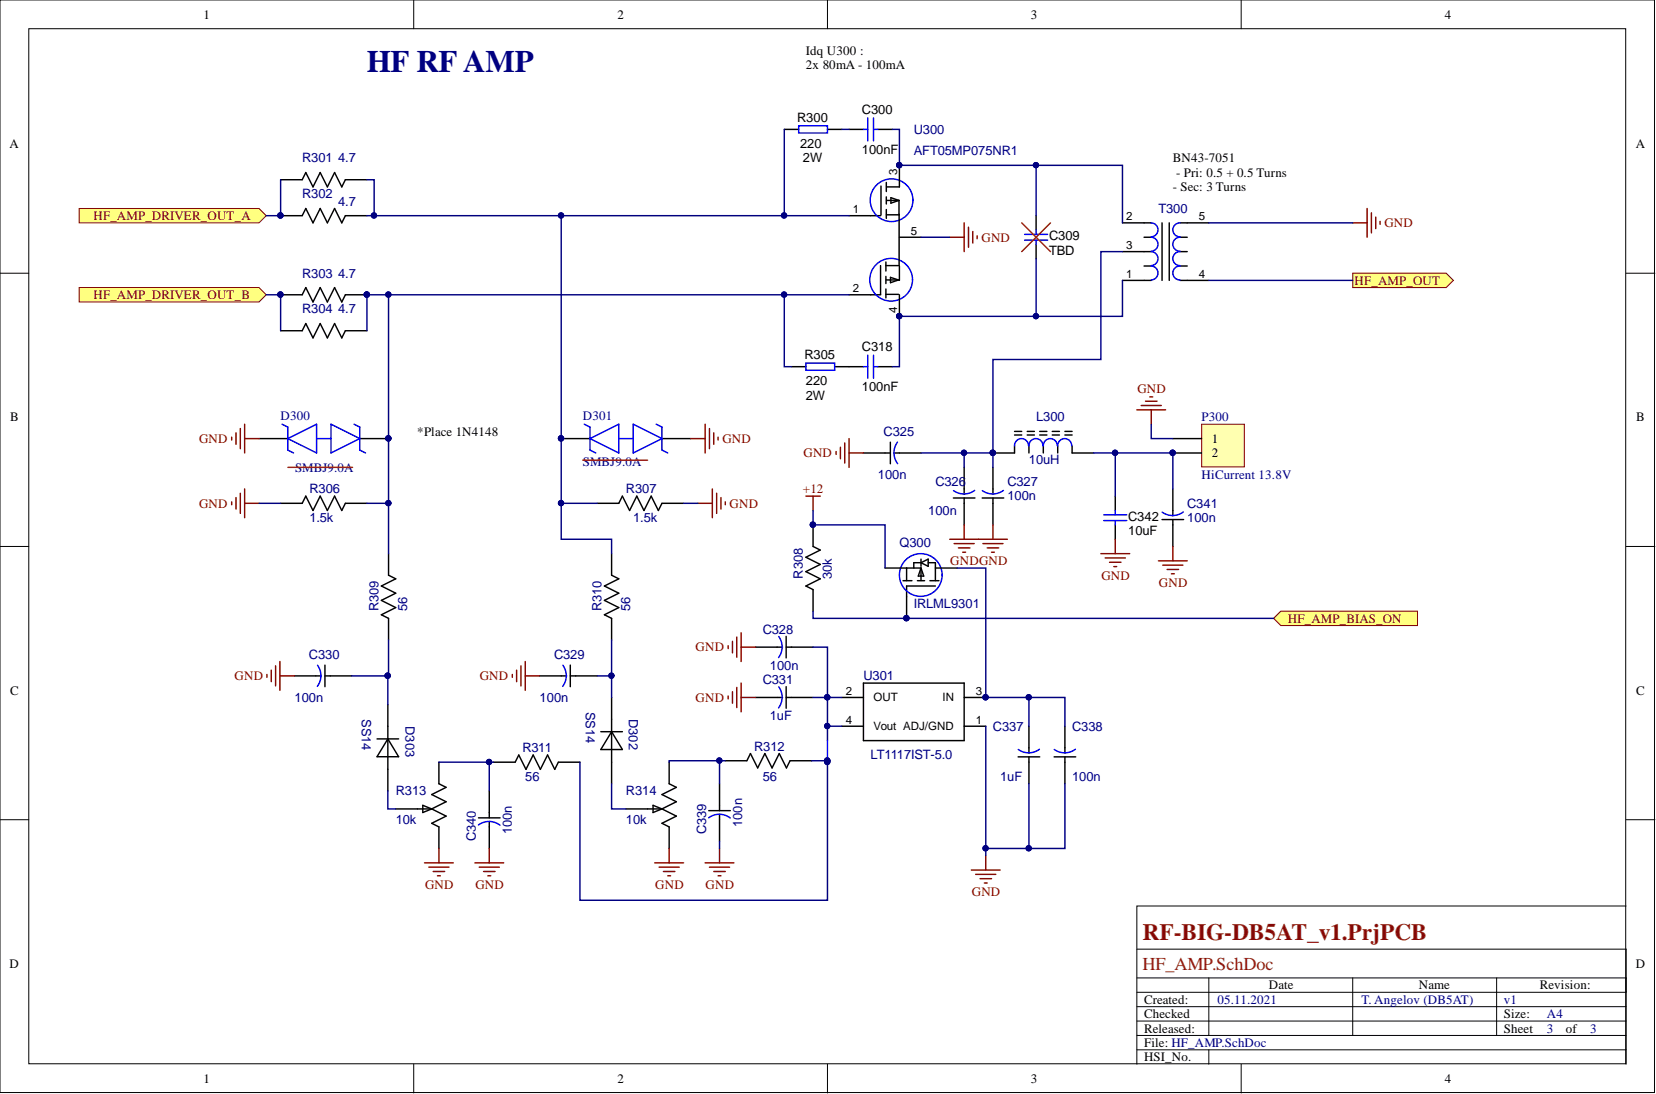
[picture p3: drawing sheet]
<svg xmlns="http://www.w3.org/2000/svg" width="292mm" height="193mm" viewBox="0 0 292 193" stroke-linecap="round" stroke-linejoin="round" font-family="sans-serif">
<defs><g id="words">
<text font-size="5.5" fill="#000080" x="64.7" y="12.8">HF RF AMP</text>
<text font-size="4.1" fill="#85200c" x="201.5" y="165.7">RF-BIG-DB5AT_v1.PrjPCB</text>
<text font-size="3.2" fill="#85200c" x="201.5" y="171.1">HF_AMP.SchDoc</text>
<g font-size="2.3">
<text x="35.9" y="3.3">1</text>
<text x="108.9" y="3.3">2</text>
<text x="181.8" y="3.3">3</text>
<text x="254.8" y="3.3">4</text>
<text x="142.1" y="9.6">Idq U300 :</text>
<text x="142.1" y="12.2">2x 80mA - 100mA</text>
<text x="140.6" y="21.5">R300</text>
<text x="152" y="20">C300</text>
<text x="1.7" y="26.1">A</text>
<text x="141.1" y="26.1">220</text>
<text x="141.6" y="28.7">2W</text>
<text x="152" y="27.1">100nF</text>
<text x="206.9" y="28.7">BN43-7051</text>
<text x="288.5" y="26.1">A</text>
<text x="206.9" y="33.7">- Sec: 3 Turns</text>
<text x="207.5" y="31.2">- Pri: 0.5 + 0.5 Turns</text>
<text x="185" y="44.9">TBD</text>
<text x="185" y="42.4">C309</text>
<text x="141.9" y="63.3">R305</text>
<text x="152" y="61.9">C318</text>
<text x="142.1" y="70.5">2W</text>
<text x="142.1" y="68">220</text>
<text x="152" y="69">100nF</text>
<text x="1.8" y="74.3">B</text>
<text x="73.6" y="76.9">*Place 1N4148</text>
<text x="288.6" y="74.3">B</text>
<text x="213.7" y="78.1">1</text>
<text x="213.7" y="80.7">2</text>
<text x="199" y="94.4">10uF</text>
<text x="199" y="91.8">C342</text>
<text x="1.8" y="122.5">C</text>
<text x="288.6" y="122.5">C</text>
<text x="1.7" y="170.7">D</text>
<text x="288.5" y="170.7">D</text>
<text x="201.8" y="177.1">Created:</text>
<text x="201.8" y="179.6">Checked</text>
<text x="223.8" y="174.5">Date</text>
<text x="250.3" y="174.5">Name</text>
<text x="265.3" y="179.6">Size:</text>
<text x="271.6" y="174.5">Revision:</text>
<text x="201.8" y="184.7">File: HF_AMP.SchDoc</text>
<text x="201.8" y="182.1">Released:</text>
<text x="265.3" y="182.1">Sheet</text>
<text x="276.2" y="182.1">of</text>
<text x="35.9" y="191">1</text>
<text x="108.9" y="191">2</text>
<text x="181.8" y="191">3</text>
<text x="201.8" y="187.2">HSI_No.</text>
<text x="254.8" y="191">4</text>
</g>
<g font-size="2.3" fill="#000080">
<text x="161.2" y="23.6">U300</text>
<text x="53.3" y="28.7">R301</text>
<text x="59.7" y="28.7">4.7</text>
<text x="161.2" y="27.4">AFT05MP075NR1</text>
<text x="53.3" y="35">R302</text>
<text x="59.7" y="36.3">4.7</text>
<text x="204.3" y="37.5">T300</text>
<text x="53.3" y="49">R303</text>
<text x="59.7" y="49">4.7</text>
<text x="53.3" y="55.3">R304</text>
<text x="59.7" y="55.3">4.7</text>
<text x="49.5" y="74.1">D300</text>
<text x="102.8" y="74.1">D301</text>
<text x="155.9" y="76.9">C325</text>
<text x="182.8" y="74.3">L300</text>
<text x="212" y="74.3">P300</text>
<text x="52" y="83.2">SMBJ9.0A</text>
<text x="102.8" y="82.2">SMBJ9.0A</text>
<text x="181.5" y="81.9">10uH</text>
<text x="54.6" y="87">R306</text>
<text x="110.4" y="87">R307</text>
<text x="154.8" y="84.5">100n</text>
<text x="165" y="85.7">C326</text>
<text x="177.7" y="85.7">C327</text>
<text x="177.7" y="88.3">100n</text>
<text x="209.4" y="89.5">C341</text>
<text x="212" y="84.5">HiCurrent 13.8V</text>
<text x="54.6" y="92.1">1.5k</text>
<text x="111.7" y="92.1">1.5k</text>
<text x="163.7" y="90.8">100n</text>
<text x="209.4" y="92.1">100n</text>
<text x="158.6" y="96.5">Q300</text>
<text x="66.8" y="107.8" transform="rotate(-90 66.8 107.8)">R309</text>
<text x="71.8" y="107.8" transform="rotate(-90 71.8 107.8)">56</text>
<text x="106.1" y="107.8" transform="rotate(-90 106.1 107.8)">R310</text>
<text x="111.2" y="107.8" transform="rotate(-90 111.2 107.8)">56</text>
<text x="141.6" y="102.1" transform="rotate(-90 141.6 102.1)">R308</text>
<text x="146.7" y="102.1" transform="rotate(-90 146.7 102.1)">30k</text>
<text x="161.2" y="107.3">IRLML9301</text>
<text x="134.5" y="111.8">C328</text>
<text x="54.5" y="116.2">C330</text>
<text x="97.7" y="116.2">C329</text>
<text x="135.8" y="118.1">100n</text>
<text x="152.3" y="120">U301</text>
<text x="52" y="123.8">100n</text>
<text x="95.2" y="123.8">100n</text>
<text x="103.3" y="125.6" transform="rotate(90 103.3 125.6)">SS14</text>
<text x="134.5" y="120.7">C331</text>
<text x="63.8" y="126.8" transform="rotate(90 63.8 126.8)">SS14</text>
<text x="71.5" y="128.1" transform="rotate(90 71.5 128.1)">D303</text>
<text x="110.9" y="126.8" transform="rotate(90 110.9 126.8)">D302</text>
<text x="135.8" y="127">1uF</text>
<text x="175.1" y="128.9">C337</text>
<text x="189.1" y="128.9">C338</text>
<text x="92.1" y="132.7">R311</text>
<text x="92.6" y="137.7">56</text>
<text x="133" y="132.4">R312</text>
<text x="134.5" y="137.7">56</text>
<text x="153.6" y="133.9">LT1117IST-5.0</text>
<text x="176.4" y="137.7">1uF</text>
<text x="189.1" y="137.7">100n</text>
<text x="69.8" y="140.3">R313</text>
<text x="110.4" y="140.3">R314</text>
<text x="69.8" y="145.3">10k</text>
<text x="83.9" y="148.4" transform="rotate(-90 83.9 148.4)">C340</text>
<text x="90.3" y="147.1" transform="rotate(-90 90.3 147.1)">100n</text>
<text x="110.4" y="145.3">10k</text>
<text x="124.5" y="147.1" transform="rotate(-90 124.5 147.1)">C339</text>
<text x="130.9" y="145.9" transform="rotate(-90 130.9 145.9)">100n</text>
<text x="214.7" y="177.1">05.11.2021</text>
<text x="240.1" y="177.1">T. Angelov (DB5AT)</text>
<text x="265.3" y="177.1">v1</text>
<text x="272.9" y="179.6">A4</text>
<text x="272.9" y="182.1">3</text>
<text x="280.5" y="182.1">3</text>
</g>
<g font-size="2.3" fill="#800000">
<text x="16.5" y="38.8">HF_AMP_DRIVER_OUT_A</text>
<text x="244.2" y="40.1">GND</text>
<text x="173.1" y="42.6">GND</text>
<text x="16.5" y="52.8">HF_AMP_DRIVER_OUT_B</text>
<text x="238.9" y="50.2">HF_AMP_OUT</text>
<text x="200.6" y="69.2">GND</text>
<text x="35.1" y="78.1">GND</text>
<text x="127.4" y="78.1">GND</text>
<text x="141.7" y="80.7">GND</text>
<text x="35.1" y="89.5">GND</text>
<text x="128.7" y="89.5">GND</text>
<text x="141.6" y="87">+12</text>
<text x="167.6" y="99.7">GNDGND</text>
<text x="194.3" y="102.2">GND</text>
<text x="204.4" y="103.5">GND</text>
<text x="227.2" y="109.8">HF_AMP_BIAS_ON</text>
<text x="41.4" y="120">GND</text>
<text x="84.6" y="120">GND</text>
<text x="122.7" y="114.9">GND</text>
<text x="122.7" y="123.8">GND</text>
<text x="75" y="156.8">GND</text>
<text x="83.8" y="156.8">GND</text>
<text x="115.6" y="156.8">GND</text>
<text x="124.5" y="156.8">GND</text>
<text x="171.4" y="158">GND</text>
</g>
<g font-size="2">
<text x="158.2" y="30.9" transform="rotate(-90 158.2 30.9)">3</text>
<text x="150.4" y="37.6">1</text>
<text x="160.7" y="41.4">5</text>
<text x="198.7" y="38.9">2</text>
<text x="211.4" y="38.9">5</text>
<text x="198.7" y="44">3</text>
<text x="150.4" y="51.6">2</text>
<text x="198.7" y="49">1</text>
<text x="211.4" y="49">4</text>
<text x="158.2" y="55.1" transform="rotate(-90 158.2 55.1)">4</text>
<text x="149.2" y="122.6">2</text>
<text x="154.1" y="123.6">OUT</text>
<text x="166.3" y="123.6">IN</text>
<text x="172.1" y="122.6">3</text>
<text x="149.2" y="127.7">4</text>
<text x="154.1" y="128.7">Vout ADJ/GND</text>
<text x="172.1" y="127.7">1</text>
</g>
</g></defs>
<g fill="#fff" stroke="#000" stroke-width=".18">
<path d="M0 0h291.8v192.7h-291.8z"/>
<path d="M5.1 5.1h281.7v182.5h-281.7z"/>
</g>
<g fill="none" stroke="#000" stroke-width=".18">
<path d="M73 0v5.1M146 0v5.1M218.9 0v5.1M0 48.2h5.1M286.8 48.2h5.1M0 96.4h5.1M286.8 96.4h5.1M0 144.6h5.1M286.8 159.8h-86.3v27.9M286.8 144.6h5.1M200.5 167.4h86.3v20.3M200.5 177.6h86.3"/>
<path d="M200.5 175h86.3M200.5 172.5h86.3M213.2 172.5v10.1M238.6 172.5v10.1M264 172.5v10.1M73 187.7v5.1M146 187.7v5.1M200.5 182.6h86.3M200.5 180.1h86.3M200.5 185.2h86.3M213.2 185.2v2.5M218.9 187.7v5.1"/>
</g>
<g fill="none" stroke="#000" stroke-width=".25">
<path d="M49.5 38h3.8l.6-1.2 1.3 2.5 1.3-2.5 1.2 2.5 1.3-2.5 1.3 2.5 .6-1.3h3.8M49.5 31.7h3.8l.6-1.3 1.3 2.6 1.3-2.6 1.2 2.6 1.3-2.6 1.3 2.6 .6-1.3h3.8M138.3 22.8h2.6M146 22.8h2.5M149.8 38h5.5M149.8 22.8h2.5M154.8 22.8h2.6M155.4 32.8v5.1M156.3 32.2v1.6M156.3 34.7v1.3M156.3 37v1.5M156.4 35.4h2.2"/>
<path d="M157.1 34.9l1.5 .5-1.5 .4zM158.6 35.4v2.5h-2.3M158.6 37.8v9M158.6 29.2v3.8h-2.2M182.8 38v2.6M198 39.3h5.1M205 39.3v10.2M206.2 39.3v10.2M208.1 39.3h5.1M49.5 52h3.8l.6-1.3 1.3 2.6 1.3-2.6 1.2 2.6 1.3-2.6 1.3 2.6 .6-1.3h3.8M49.5 58.3h3.8l.6-1.2 1.3 2.5 1.3-2.5 1.2 2.5 1.3-2.5 1.3 2.5 .6-1.3h3.8M149.8 52h5.5"/>
<path d="M155.3 46.8v5.1M156.3 46.2v1.6M156.3 48.7v1.3M156.3 51v1.6M156.3 51.9h2.2M156.3 46.8h2.2M156.3 49.4h2.2M157.1 48.9l1.4 .5-1.4 .5zM158.6 46.9v2.6M158.6 52v3.8M158.6 41.8h3.9M182.8 43.1v2.6"/>
<path d="M198 44.4h5.1M198 49.5h5.1M201.8 41.8h1.3M201.8 46.9h1.3M208.1 41.8h1.3M208.1 46.9h1.3M208.1 44.4h1.3M208.1 49.5h5.1M139.6 64.7h2.5M147.2 64.7h5.1M152.3 79.9h4.7M154.8 64.7h2.6"/>
<path d="M157 78v3.8M157.7 79.9h4.8M179 76.1h1.2M179 76.7h1.2M179 78.6v1.3h-3.9M181.2 76.1h1.3M181.2 76.7h1.3M181.5 78.6v1.3M183.4 76.1h1.3M183.4 76.7h1.3M184 78.6v1.3M185.6 76.1h1.3"/>
<path d="M185.6 76.7h1.3M186.6 78.6v1.3M187.8 76.1h1.3M187.8 76.7h1.3M189.1 78.6v1.3h3.8M49.5 88.8h3.8l.6-1.3 1.3 2.5 1.3-2.5 1.2 2.5 1.3-2.5 1.3 2.5 .6-1.2h3.8M68.5 97.7v3.8l1.3 .6-2.5 1.3 2.5 1.2-2.5 1.3 2.5 1.3-2.5 1.2 1.2 .7v3.8M105.3 88.8h3.8l.7-1.3 1.3 2.5 1.2-2.5 1.3 2.5 1.3-2.5 1.2 2.5 .7-1.2h3.8M143.4 92.6v3.8l1.3 .6-2.6 1.3 2.6 1.3-2.6 1.2 2.6 1.3-2.6 1.3 1.3 .6v3.8M162.5 99.3l1.2-.7v1.3zM162.5 98.6v1.3M162.5 99.3h-1.3v.9"/>
<path d="M163.7 99.3h1.3v3.1M168.2 87.8h3.8M170.1 82.4v4.8M170.1 87.8v4.8M173.2 87.8h3.8M175.1 82.4v4.8M175.1 87.8v4.8M133.3 114.1h4.7M138.7 112.2v3.8M138.7 114.1h4.7M156.1 100.2h6.4M159.3 102.4h1.6"/>
<path d="M159.9 100.2v2.2M161.8 102.4h1.3M162.5 100.2l.4 1.4h-.9zM162.5 100.2v2.2M164 102.4h1.6M165 103.4h-5.1v5.7M165 100.2h3.8M66.5 130.3h3.8M68.4 130.3l1.9 3.2h-3.8zM68.4 124.3v15.2M77.4 134.4v3.8l1.3 .7-2.5 1.2 2.5 1.3-2.5 1.3M87.1 134.4h3.8l.6-1.2 1.3 2.5 1.2-2.5 1.3 2.5 1.3-2.5 1.3 2.5 .6-1.3h3.8"/>
<path d="M118 134.4v3.8l1.3 .7-2.5 1.2 2.5 1.3-2.5 1.3M127.9 134.2h3.8l.7-1.3 1.2 2.6 1.3-2.6 1.3 2.6 1.3-2.6 1.2 2.6 .7-1.3h3.8M133.3 123h4.7M138.7 123h4.7M138.7 121.1v3.8M148.5 123h3.8M148.5 128.1h3.8M152.3 120.5h17.8v10.1h-17.8zM170.1 123h3.8M170.1 128.1h3.8M179.6 133.5h3.8M181.5 128.1v4.8"/>
<path d="M181.5 133.5v4.7M185.9 133.5h3.8M187.8 128.1v4.8M187.8 133.5v4.7M69.8 142.7h6.4M74.6 142.1l1.6 .6-1.6 .6zM76.2 142.7l2.5 1.3-2.5 1.2 1.2 .7v3.8M110.4 142.7h6.4M115.2 142.1l1.6 .6-1.6 .6zM116.8 142.7l2.5 1.3-2.5 1.2 1.2 .7v3.8"/>
</g>
<g fill="none" stroke="#00f" stroke-width=".25">
<path d="M140.9 22.2h5.1v1.3h-5.1zM152.3 22.8h.8M153.1 20.8v4.1M154.1 22.8h.7M154.1 20.8v4.1M203.1 39.3a1.23 1.23 0 0 1 1.2 1.2 1.23 1.23 0 0 1-1.2 1.3M208.1 39.3a1.23 1.23 0 0 0-1.2 1.2 1.23 1.23 0 0 0 1.2 1.3M180.7 42.4h4.1M180.7 41.3h4.1M182.8 40.6v.7M182.8 42.4v.7M203.1 41.8a1.23 1.23 0 0 1 1.2 1.3 1.23 1.23 0 0 1-1.2 1.2"/>
<path d="M203.1 44.4a1.23 1.23 0 0 1 1.2 1.2 1.23 1.23 0 0 1-1.2 1.2M203.1 46.9a1.23 1.23 0 0 1 1.2 1.3 1.23 1.23 0 0 1-1.2 1.2M208.1 41.8a1.23 1.23 0 0 0-1.2 1.3 1.23 1.23 0 0 0 1.2 1.2M208.1 44.4a1.23 1.23 0 0 0-1.2 1.2 1.23 1.23 0 0 0 1.2 1.2M208.1 46.9a1.23 1.23 0 0 0-1.2 1.3 1.23 1.23 0 0 0 1.2 1.2M142.1 64h5.1v1.3h-5.1zM152.3 64.7h.8M153.1 62.7v4M154.1 62.7v4M154.1 64.7h.7M158.3 78a3.1 3.1 0 0 0 0 3.8M181.4 78.6a1.23 1.23 0 0 0-1.2-1.2 1.23 1.23 0 0 0-1.2 1.2"/>
<path d="M184 78.6a1.23 1.23 0 0 0-1.3-1.2 1.23 1.23 0 0 0-1.2 1.2M186.5 78.6a1.23 1.23 0 0 0-1.2-1.2 1.23 1.23 0 0 0-1.3 1.2M189 78.6a1.23 1.23 0 0 0-1.2-1.2 1.23 1.23 0 0 0-1.2 1.2M171.9 86.5a3.1 3.1 0 0 1-3.7 0M177 86.5a3.1 3.1 0 0 1-3.7 0M137.4 112.3a3.1 3.1 0 0 1-.1 3.7M137.4 121.2a3.1 3.1 0 0 1-.1 3.7M183.3 132.2a3.1 3.1 0 0 1-3.7 0M189.7 132.2a3.1 3.1 0 0 1-3.7 0"/>
<circle cx="157.3" cy="35.3" r="3.8"/>
<circle cx="157.2" cy="49.3" r="3.8"/>
<circle cx="162.4" cy="101.4" r="3.8"/>
</g>
<g fill="#000080" stroke="#000080" stroke-width=".18">
<circle cx="143.4" cy="92.5" r=".47"/>
<circle cx="159.9" cy="109" r=".47"/>
<circle cx="173.8" cy="123" r=".47"/>
<circle cx="175.1" cy="79.9" r=".47"/>
<circle cx="49.5" cy="38" r=".47"/>
<circle cx="49.5" cy="52" r=".47"/>
<circle cx="64.7" cy="52" r=".47"/>
<circle cx="158.6" cy="55.8" r=".47"/>
<circle cx="158.6" cy="29.1" r=".47"/>
</g>
<g fill="none" stroke="#800000" stroke-width=".25">
<path d="M170.1 39.3v5.1M167.5 41.8h2.6M170.8 40.1v3.5M171.6 40.8v2.1M172.4 41.6v.5M147.5 79.6v.6M148.2 78.9v2M149 78.1v3.6M149.8 77.4v5M149.8 79.9h2.5M200.5 72.3h5.1M201.3 71.5h3.5"/>
<path d="M202.1 70.8h2M202.8 70h.5M203.1 72.3v2.5M40.9 88.5v.5M41.6 87.8v2M42.4 87v3.6M43.2 88.8h2.5M43.2 86.2v5.1M123.1 88.8h2.5M125.6 86.2v5.1M126.4 87v3.6M127.2 87.8v2"/>
<path d="M127.9 88.5v.5M142.1 87.5h2.6M143.4 87.5v2.5M167.5 95.1h10.2M168.3 95.9h3.5M169.1 96.6h2M169.8 97.4h.5M170.1 92.6v2.5M173.4 95.9h3.5M174.1 96.6h2.1M174.9 97.4h.5M175.1 92.6v2.5"/>
<path d="M128.4 113.9v.5M129.2 113.1v2.1M130 112.4v3.5M130.7 111.6v5.1M130.7 114.1h2.6M128.4 122.8v.5M129.2 122v2M130 121.3v3.5M130.7 120.5v5.1M130.7 123h2.6M74.9 152.2h5.1M75.6 153h3.6"/>
<path d="M76.4 153.7h2M77.2 154.5h.5M77.4 149.7v2.5M115.5 152.2h5.1M116.3 153h3.5M117 153.7h2M117.8 154.5h.5M118 149.7v2.5M171.3 153.5h5.1M172.1 154.2h3.6M172.9 155h2M173.6 155.8h.5"/>
<path d="M173.9 150.9v2.6"/>
</g>
<path d="M238.6 48.2h16.5l1.3 1.3-1.3 1.2h-16.5z" fill-rule="evenodd" fill="#ffff80" stroke="#800000" stroke-width=".18"/>
<g fill="none" stroke="#800000" stroke-width=".25">
<path d="M238.6 39.3h2.5M241.1 36.8v5M241.9 37.5v3.6M242.7 38.3v2M243.4 39.1v.5M47.1 119v.5M47.8 118.2v2M48.6 117.4v3.6M49.4 116.7v5.1M49.4 119.2h2.5M90.4 119v.5M91.1 118.2v2"/>
<path d="M91.9 117.4v3.6M92.6 119.2h2.6M92.6 116.7v5.1"/>
</g>
<path d="M206.9 26.6h22.7v7.6h-22.7z" fill="#fff" stroke="#fff" stroke-width=".18"/>
<path d="M107.9 97.7v3.8l1.2 .6-2.5 1.3 2.5 1.2-2.5 1.3 2.5 1.3-2.5 1.2 1.3 .7v3.8M51.9 119.2h4.8M57.3 119.2h4.8M57.3 117.3v3.8M95.2 119.2h4.8M100.6 119.2h4.7M100.6 117.3v3.8M106 129.1h3.8M107.9 123v15.2M107.9 129.1l1.9 3.1h-3.8z" fill="none" stroke="#000" stroke-width=".25"/>
<path d="M56 117.3a3.1 3.1 0 0 1 0 3.8M99.3 117.3a3.1 3.1 0 0 1 0 3.8" fill="none" stroke="#00f" stroke-width=".25"/>
<g fill="#ffff80" stroke="#800000" stroke-width=".18">
<path d="M224.6 109.1l1.3-1.3h24.1v2.5h-24.1z" fill-rule="evenodd"/>
<path d="M14 36.8h31.7l1.3 1.2-1.3 1.3h-31.7z" fill-rule="evenodd"/>
<path d="M14 50.7h31.7l1.3 1.3-1.3 1.3h-31.7z" fill-rule="evenodd"/>
</g>
<path d="M45.7 77.4h5.1M63.5 77.4h5M99 77.4h5.1M116.8 77.4h5" fill="none" stroke="#000" stroke-width=".25"/>
<g fill="#000080" stroke="#000080" stroke-width=".18">
<circle cx="68.5" cy="77.3" r=".47"/>
<circle cx="99" cy="77.3" r=".47"/>
</g>
<path d="M49.8 74.8l1 .5v4.1l1 .5M50.8 77.4l5-2.6v5.1zM55.8 77.4h2.6M58.4 74.8l5.1 2.6-5.1 2.5zM62.4 74.8l1.1 .5v4.1l1 .5M103.1 74.8l1 .5v4.1l1 .5M104.1 77.4l5-2.6v5.1zM109.1 77.4h2.6M111.7 74.8l5.1 2.6-5.1 2.5zM115.7 74.8l1.1 .5v4.1l1 .5" fill="none" stroke="#00f" stroke-width=".25"/>
<path d="M40.9 77.1v.5M41.6 76.3v2.1M42.4 75.6v3.5M43.2 74.8v5.1M43.2 77.4h2.5M121.8 77.4h2.6M124.4 74.8v5.1M125.1 75.6v3.5M125.9 76.3v2.1M126.7 77.1v.5" fill="none" stroke="#800000" stroke-width=".25"/>
<path d="M212 74.8h7.5v7.6h-7.5z" fill="#ffffb0" stroke="#800000" stroke-width=".18"/>
<g fill="none" stroke="#000" stroke-width=".25">
<path d="M206.9 77.4h5.1M206.9 79.9h5.1M196.7 87.5v2.5M196.7 92.6v2.5M205 91.6h3.8M206.9 86.2v4.8M206.9 91.6v4.8M86.3 139.5v4.8M126.9 138.2v4.8M84.4 144.3h3.8M86.3 144.9v4.8M125 143h3.8"/>
<path d="M126.9 143.6v4.8"/>
</g>
<g fill="#000080" stroke="#000080" stroke-width=".18">
<circle cx="206.8" cy="79.9" r=".47"/>
<circle cx="145.9" cy="134.4" r=".47"/>
<circle cx="145.9" cy="134.1" r=".47"/>
<circle cx="126.9" cy="134.1" r=".47"/>
<circle cx="145.9" cy="123" r=".47"/>
<circle cx="159.9" cy="109" r=".47"/>
<circle cx="143.4" cy="92.5" r=".47"/>
<circle cx="145.9" cy="128.1" r=".47"/>
<circle cx="173.8" cy="123" r=".47"/>
<circle cx="181.5" cy="123" r=".47"/>
<circle cx="173.8" cy="149.6" r=".47"/>
<circle cx="181.5" cy="149.6" r=".47"/>
<circle cx="49.5" cy="38" r=".47"/>
<circle cx="49.5" cy="52" r=".47"/>
<circle cx="66" cy="38" r=".47"/>
<circle cx="170" cy="79.9" r=".47"/>
<circle cx="182.7" cy="55.8" r=".47"/>
<circle cx="182.7" cy="29.1" r=".47"/>
<circle cx="138.3" cy="38" r=".47"/>
<circle cx="158.6" cy="29.1" r=".47"/>
<circle cx="138.3" cy="52" r=".47"/>
<circle cx="158.6" cy="55.8" r=".47"/>
<circle cx="64.7" cy="52" r=".47"/>
<circle cx="99" cy="38" r=".47"/>
<circle cx="99" cy="77.3" r=".47"/>
<circle cx="99" cy="88.7" r=".47"/>
<circle cx="68.4" cy="119.2" r=".47"/>
<circle cx="107.8" cy="119.2" r=".47"/>
<circle cx="175.1" cy="79.9" r=".47"/>
<circle cx="68.5" cy="88.7" r=".47"/>
<circle cx="68.5" cy="52" r=".47"/>
<circle cx="68.5" cy="77.3" r=".47"/>
<circle cx="86.3" cy="134.4" r=".47"/>
<circle cx="196.7" cy="79.9" r=".47"/>
</g>
<path d="M194.7 91.8h4.1M194.7 90.8h4.1M196.7 90v.8M196.7 91.8v.8M208.7 90.3a3.1 3.1 0 0 1-3.7 0M146 130.6v3.8M84.4 145.5a3.1 3.1 0 0 1 3.8 .1M125 144.2a3.1 3.1 0 0 1 3.8 .1" fill="none" stroke="#00f" stroke-width=".25"/>
<g fill="none" stroke="#800000" stroke-width=".25">
<path d="M194.2 97.7h5.1M194.9 98.4h3.6M195.7 99.2h2M196.5 99.9h.5M196.7 95.1v2.6M204.3 98.9h5.1M205.1 99.7h3.6M206.9 96.4v2.5M205.9 100.4h2M206.6 101.2h.5M83.8 152.2h5M84.5 153h3.6"/>
<path d="M85.3 153.7h2M86 154.5h.6M86.3 149.7v2.5M124.4 152.2h5.1M125.1 153h3.6M125.9 153.7h2M126.7 154.5h.5M126.9 149.7v2.5"/>
</g>
<g fill="none" stroke="#000080" stroke-width=".25">
<path d="M49.5 31.7v6.3h-2.5M64.7 31.7h1.3v6.3M64.7 38h73.6M99 38v50.8h6.3M138.3 22.8v15.2h11.5M148.5 22.8h1.3M157.4 22.8h1.2v6.4h39.4v10.1M182.8 29.2v8.8M213.2 39.3h25.4M47 52h2.5v6.3M68.5 52v36.8M138.3 52h-73.6v6.3"/>
<path d="M149.8 52h-11.5v12.7h1.3M162.5 41.8h5M182.8 45.7v10.1M198 49.5v6.3h-39.4v8.9h-1.2M198 44.4h-3.8v19h-19.1v16.5M213.2 49.5h25.4M162.5 79.9h12.6v2.5M170.1 79.9v2.5M192.9 79.9h14v6.3M196.7 79.9v7.6M203.1 74.8v2.6h3.8M45.7 88.8h3.8"/>
<path d="M64.7 88.8h3.8v8.9M99 88.8v6.3h8.9v2.6M120.6 88.8h2.5M143.4 90v2.6h12.7v7.6M62.1 119.2h6.3M68.4 119.2v5.1M68.5 112.9v6.3h-.1M105.3 119.2h2.6v3.8M107.9 112.9v6.3M143.4 114.1h2.6v8.9h-2.6M143.4 107.8v1.3h81.2M168.8 100.2h5.1v22.8h7.6v5.1"/>
<path d="M68.4 139.5v3.2h1.4M77.4 134.4h9.7M86.3 134.4v5.1M107.9 138.2v4.5h2.5M126.9 134.2v4M127.9 134.2h-9.9v.2M143.2 134.2h2.8v24.6h-43.7v-24.4M146 128.1h2.5M148.5 123h-2.5v7.6M173.9 128.1v21.6M181.5 138.2v11.5h-7.6v1.2M181.5 123h6.3v5.1"/>
<path d="M187.8 138.2v11.5h-6.3M126.9 148.4v1.3"/>
</g>
<g fill="#fff" stroke="#fff" stroke-width=".18">
<path d="M142.1 7.6h21.5v6.3h-21.5z"/>
<path d="M73.6 74.8h21.5v6.3h-21.5z"/>
</g>
<path d="M180.2 39.3l5.1 5.1M185.3 39.3l-5.1 5.1M50.8 82.4h11.4M102.8 81.2h11.4" fill="none" stroke="#f00" stroke-width=".25"/>
<use href="#words"/>
</svg>
